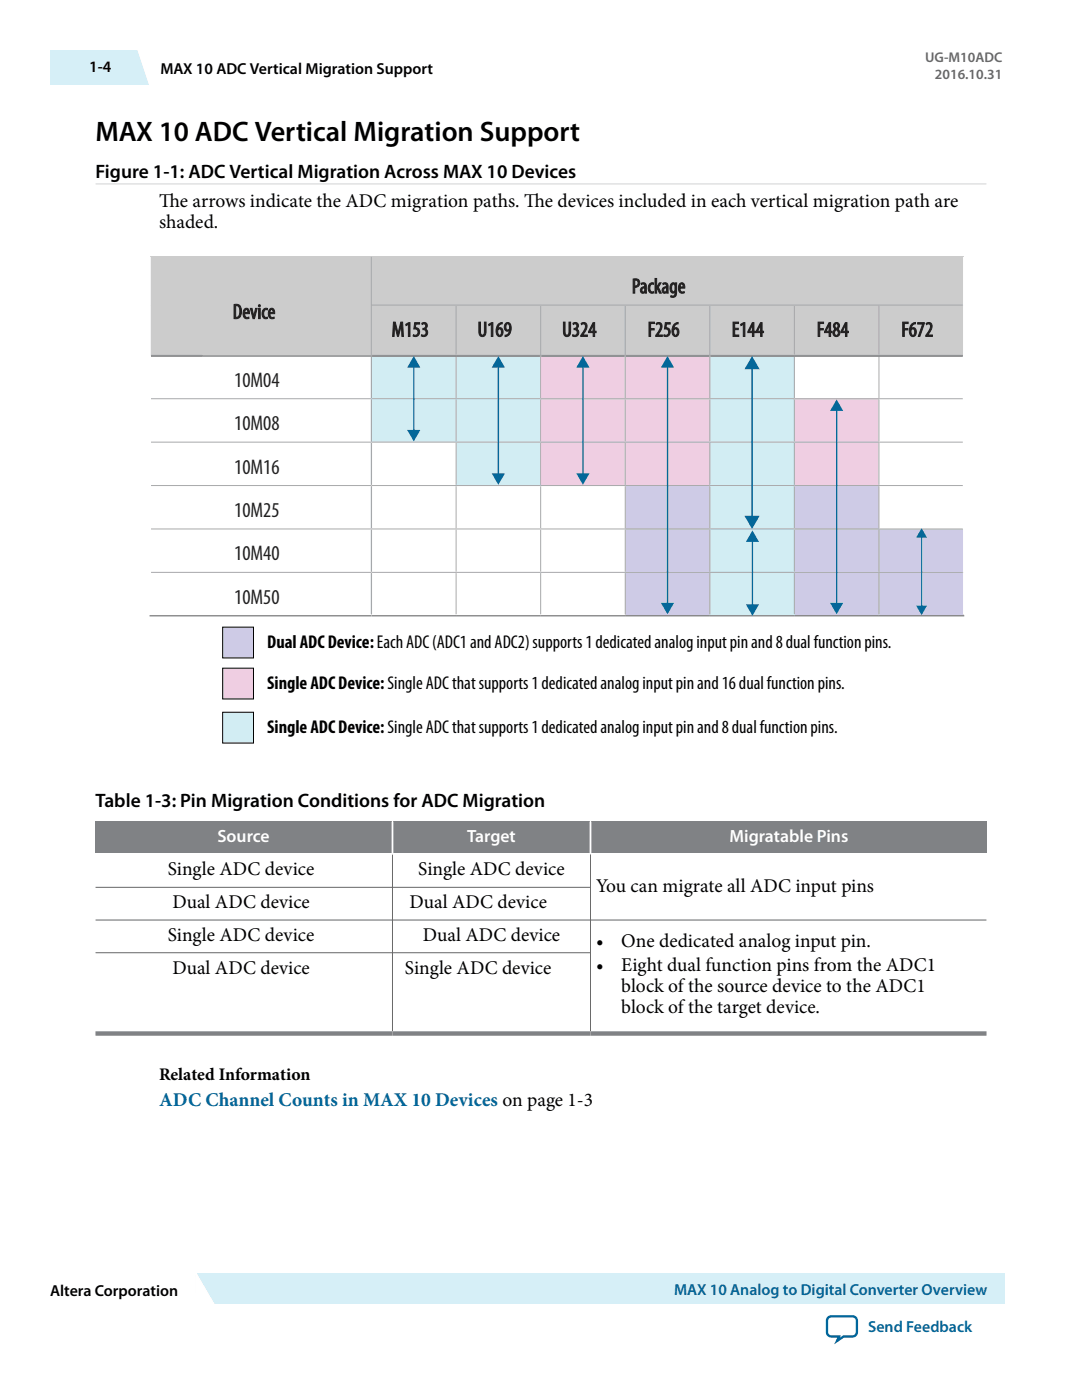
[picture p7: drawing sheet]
<svg xmlns="http://www.w3.org/2000/svg" width="216mm" height="279mm" viewBox="0 0 216 279" stroke-linecap="round" stroke-linejoin="round" font-family="sans-serif">
<defs><g id="words">
<text font-size="5.6" x="19" y="28.1">MAX 10 ADC Vertical Migration Support</text>
<g font-size="4.2" fill="#231f20">
<text x="126.1" y="58.5">Package</text>
<text x="46.4" y="63.6">Device</text>
<text x="78.2" y="67.1">M153</text>
<text x="95.3" y="67.1">U169</text>
<text x="112.2" y="67.1">U324</text>
<text x="129.2" y="67.1">F256</text>
<text x="146" y="67.1">E144</text>
<text x="163" y="67.1">F484</text>
<text x="179.9" y="67.1">F672</text>
<text x="46.7" y="77.2">10M04</text>
<text x="46.7" y="85.9">10M08</text>
<text x="46.7" y="94.5">10M16</text>
<text x="46.7" y="103.2">10M25</text>
<text x="46.7" y="111.8">10M40</text>
<text x="46.7" y="120.5">10M50</text>
</g>
<g font-size="3.9">
<text x="19" y="35.5">Figure 1-1: ADC Vertical Migration Across MAX 10 Devices</text>
<text x="31.7" y="41.3">T</text>
<text x="31.7" y="41.3">he arrows indicate the ADC migration paths. T</text>
<text x="104.6" y="41.3">he devices included in each vertical migration path are</text>
<text x="31.7" y="45.6">shaded.</text>
<text x="19" y="161">Table 1-3: Pin Migration Conditions for ADC Migration</text>
<text x="33.5" y="174.7">Single ADC device</text>
<text x="83.5" y="174.7">Single ADC device</text>
<text x="119" y="178">You can migrate all ADC input pins</text>
<text x="34.4" y="181.2">Dual ADC device</text>
<text x="81.7" y="181.2">Dual ADC device</text>
<text x="33.5" y="187.8">Single ADC device</text>
<text x="84.3" y="187.8">Dual ADC device</text>
<text x="119" y="189">•</text>
<text x="124" y="189">One dedicated analog input pin.</text>
<text x="34.4" y="194.3">Dual ADC device</text>
<text x="80.8" y="194.3">Single ADC device</text>
<text x="119" y="193.8">•</text>
<text x="124" y="193.8">Eight dual function pins from the ADC1</text>
<text x="124" y="202.3">block of the target device.</text>
<text x="124" y="198">block of the source device to the ADC1</text>
</g>
<text font-size="3.9" fill="#069" x="31.8" y="220.8">ADC Channel Counts in MAX 10 Devices on page 1-3</text>
<g font-size="3.7">
<text x="53.3" y="129.3">Dual ADC Device:Each ADC (ADC1 and ADC2) supports 1 dedicated analog input pin and 8 dual function pins.</text>
<text x="53.3" y="137.5">Single ADC Device:Single ADC that supports 1 dedicated analog input pin and 16 dual function pins.</text>
<text x="53.3" y="146.3">Single ADC Device:Single ADC that supports 1 dedicated analog input pin and 8 dual function pins.</text>
</g>
<g font-size="3.5" fill="#fff">
<text x="43.4" y="168">Source</text>
<text x="93.2" y="168">Target</text>
<text x="145.6" y="168">Migratable Pins</text>
</g>
<text font-size="3.5" x="31.7" y="215.5">Related Information</text>
<g font-size="3.2">
<text x="17.8" y="14.4">1-4</text>
<text x="32" y="14.7">MAX 10 ADC Vertical Migration Support</text>
<text x="10" y="258.7">Altera Corporation</text>
</g>
<g font-size="3.2" fill="#069">
<text x="134.5" y="258.4">MAX 10 Analog to Digital Converter Overview</text>
<text x="173.2" y="265.9">Send Feedback</text>
</g>
<g font-size="2.8" fill="#666">
<text x="184.6" y="12.4">UG-M10ADC</text>
<text x="186.6" y="15.8">2016.10.31</text>
</g>
</g></defs>
<path d="M19 36.7h177.8" fill="none" stroke="#d1d3d4" stroke-width=".2"/>
<g fill="#ccc">
<path d="M175.4 60.9h16.9v10.2h-16.9z"/>
<path d="M158.5 60.9h16.9v10.2h-16.9z"/>
<path d="M141.6 60.9h16.9v10.2h-16.9z"/>
<path d="M124.8 60.9h16.8v10.2h-16.8z"/>
<path d="M107.9 60.9h16.9v10.2h-16.9z"/>
<path d="M91 60.9h16.9v10.2h-16.9z"/>
<path d="M74 60.9h17v10.2h-17z"/>
<path d="M74 51.1h118.3v9.8h-118.3z"/>
<path d="M30 51.1h44.1v20h-44.1z"/>
</g>
<g fill="#fff">
<path d="M107.9 114.2h16.9v8.7h-16.9z"/>
<path d="M91 114.2h16.9v8.7h-16.9z"/>
<path d="M91 105.6h16.9v8.6h-16.9z"/>
<path d="M91 96.9h16.9v8.7h-16.9z"/>
<path d="M74.1 88.2h16.9v8.7h-16.9z"/>
</g>
<g fill="#cecbe6">
<path d="M175.4 114.2h16.9v8.7h-16.9z"/>
<path d="M158.5 114.2h16.9v8.7h-16.9z"/>
</g>
<path d="M141.6 114.2h16.9v8.7h-16.9z" fill="#d2edf3"/>
<g fill="#cecbe6">
<path d="M124.8 114.2h16.8v8.7h-16.8z"/>
<path d="M175.4 105.6h16.9v8.6h-16.9z"/>
<path d="M158.5 105.6h16.9v8.6h-16.9z"/>
</g>
<path d="M141.6 105.6h16.9v8.6h-16.9z" fill="#d2edf3"/>
<g fill="#cecbe6">
<path d="M124.8 105.6h16.8v8.6h-16.8z"/>
<path d="M158.5 96.9h16.9v8.7h-16.9z"/>
</g>
<g fill="#efcee2">
<path d="M158.5 88.2h16.9v8.7h-16.9z"/>
<path d="M158.5 79.6h16.9v8.6h-16.9z"/>
</g>
<path d="M141.6 96.9h16.9v8.7h-16.9z" fill="#d2edf3"/>
<path d="M124.8 96.9h16.8v8.7h-16.8z" fill="#cecbe6"/>
<path d="M141.6 88.2h16.9v8.7h-16.9z" fill="#d2edf3"/>
<g fill="#efcee2">
<path d="M124.8 88.2h16.8v8.7h-16.8z"/>
<path d="M107.9 88.2h16.9v8.7h-16.9z"/>
</g>
<g fill="#d2edf3">
<path d="M91 88.2h16.9v8.7h-16.9z"/>
<path d="M141.6 79.6h16.9v8.6h-16.9z"/>
<path d="M141.6 70.9h16.9v8.7h-16.9z"/>
</g>
<g fill="#efcee2">
<path d="M124.8 79.6h16.8v8.6h-16.8z"/>
<path d="M107.9 79.6h16.9v8.6h-16.9z"/>
</g>
<g fill="#d2edf3">
<path d="M91 79.6h16.9v8.6h-16.9z"/>
<path d="M74.1 79.6h16.9v8.6h-16.9z"/>
</g>
<g fill="#efcee2">
<path d="M124.8 70.9h16.8v8.7h-16.8z"/>
<path d="M107.9 70.9h16.9v8.7h-16.9z"/>
</g>
<g fill="#d2edf3">
<path d="M91 70.9h16.9v8.7h-16.9z"/>
<path d="M74.1 70.9h16.9v8.7h-16.9z"/>
</g>
<path d="M107.9 105.6h16.9v8.6h-16.9zM107.9 96.9h16.9v8.7h-16.9z" fill="#fff"/>
<g fill="none" stroke="#a6a8ab" stroke-width=".2">
<path d="M74.1 51.3v28.1M30 70.9h10.4M30.1 71.1h10.3M30.1 79.6h162M74.1 79.7v8.4M74.1 70.9h118M74.1 60.9h118M91 61v9.8M91 71.1v8.3M91 79.7v8.4M107.9 61v18.4M107.9 79.7v8.4"/>
<path d="M124.8 61v18.4M124.8 79.7v8.4M141.6 61v18.4M141.6 79.7v8.4M158.5 61v9.8M158.5 71.1v8.3M158.5 79.7v8.4M175.4 61v9.8M175.4 71.1v8.3M175.4 79.7v8.4M192.1 71.1h-118v8.3M30.1 88.2h162"/>
<path d="M30.1 96.9h162M74.1 88.4v8.4M74.1 97.1v8.3M91 88.4v8.4M91 97.1v8.3M107.9 88.4v8.4M107.9 97.1v8.3M124.8 88.4v8.4M124.8 97.1v8.3M141.6 88.4v8.4M141.6 97.1v8.3M158.5 88.4v8.4"/>
<path d="M158.5 97.1v8.3M175.4 88.4v8.4M175.4 97.1v8.3M30.1 105.6h162M30.1 114.2h162M74.1 105.7v8.4M74.1 114.4v8.2M91 105.7v8.4M91 114.4v8.2M107.9 105.7v8.4M107.9 114.4v8.2M124.8 105.7v8.4"/>
<path d="M124.8 114.4v8.2M141.6 105.7v8.4M141.6 114.4v8.2M158.5 105.7v8.4M158.5 114.4v8.2M175.4 105.7v8.4M175.4 114.4v8.2"/>
</g>
<path d="M30.1 71.1h77.6M108 71.1h16.6M124.9 71.1h16.6M141.8 71.1h50.3M29.8 122.9h162.6" fill="none" stroke="#808184" stroke-width=".26"/>
<path d="M30 51.3v71.3M192.3 51.3v71.3" fill="none" stroke="#fff" stroke-width=".2"/>
<path d="M44.4 125.2h6.2v6.1h-6.2z" fill="#cecbe6"/>
<path d="M44.4 125.2h6.2v6.1h-6.2z" fill="none" stroke="#000" stroke-width=".2"/>
<path d="M44.4 133.3h6.2v6.2h-6.2z" fill="#efcee2"/>
<path d="M44.4 133.3h6.2v6.2h-6.2z" fill="none" stroke="#000" stroke-width=".2"/>
<path d="M44.4 142.1h6.2v6.2h-6.2z" fill="#d2edf3"/>
<path d="M44.4 142.1h6.2v6.2h-6.2z" fill="none" stroke="#000" stroke-width=".2"/>
<path d="M82.6 73v13.2" fill="none" stroke="#046799" stroke-width=".26"/>
<g fill="#046799">
<path d="M81.2 85.8h2.7l-1.3 2.3z"/>
<path d="M82.6 71.1l1.3 2.2h-2.7z"/>
</g>
<path d="M150.1 107.8v13.2" fill="none" stroke="#046799" stroke-width=".26"/>
<g fill="#046799">
<path d="M148.8 120.6h2.7l-1.4 2.3z"/>
<path d="M150.1 105.9l1.4 2.2h-2.7z"/>
</g>
<path d="M99.4 73v21.9" fill="none" stroke="#046799" stroke-width=".26"/>
<g fill="#046799">
<path d="M98.1 94.5h2.7l-1.4 2.3z"/>
<path d="M99.4 71.1l1.4 2.2h-2.7z"/>
</g>
<path d="M116.3 73v21.9" fill="none" stroke="#046799" stroke-width=".26"/>
<g fill="#046799">
<path d="M115 94.5h2.6l-1.3 2.3z"/>
<path d="M116.3 71.1l1.3 2.2h-2.6z"/>
</g>
<path d="M183.9 107v14.2" fill="none" stroke="#046799" stroke-width=".22"/>
<g fill="#046799">
<path d="M182.8 120.9h2.2l-1.1 1.8z"/>
<path d="M183.9 105.4l1.1 1.9h-2.2z"/>
</g>
<path d="M166.9 81.6v39.1" fill="none" stroke="#046799" stroke-width=".26"/>
<g fill="#046799">
<path d="M165.6 120.3h2.7l-1.4 2.3z"/>
<path d="M166.9 79.7l1.4 2.3h-2.7z"/>
</g>
<path d="M150.1 73.3v30.1" fill="none" stroke="#046799" stroke-width=".3"/>
<g fill="#046799">
<path d="M148.5 102.9h3.1l-1.5 2.7z"/>
<path d="M150.1 71.1l1.5 2.6h-3.1z"/>
</g>
<path d="M133.2 73v47.7" fill="none" stroke="#046799" stroke-width=".26"/>
<g fill="#046799">
<path d="M131.9 120.3h2.6l-1.3 2.3z"/>
<path d="M133.2 71.1l1.3 2.2h-2.6z"/>
</g>
<g fill="#808285">
<path d="M19 163.9h59.1v6.4h-59.1z" fill-rule="evenodd"/>
<path d="M78.5 163.9h39.2v6.4h-39.2z" fill-rule="evenodd"/>
<path d="M118 163.9h78.8v6.4h-78.8z" fill-rule="evenodd"/>
</g>
<path d="M19 170.5h177.8M78.3 163.9v6.6M117.8 163.9v6.6" fill="none" stroke="#fff" stroke-width=".35"/>
<path d="M19 177.1h98.9M78.3 170.5v35.3M117.8 170.5v35.3M19 183.6h177.8M19 190.1h98.9" fill="none" stroke="#666" stroke-width=".2"/>
<path d="M196.8 206.3h-177.8" fill="none" stroke="#808285" stroke-width=".88"/>
<path d="M10 10h17.4l2.6 6.8h-20z" fill="#d6eff7"/>
<path d="M39 254h161.5v6.2h-161.5z" fill-rule="evenodd" fill="#d6eff7"/>
<path d="M39.1 254l4.4 6.2h-4.5z" fill="#fff"/>
<path d="M39 260.2l.1-6.2 3.6 6.2" fill="none" stroke="#fff" stroke-width=".27"/>
<path d="M165.3 263l.6-.3h4.2a.85 .85 0 0 1 .9 .9v2.3a.85 .85 0 0 1-.9 .8h-1.8l-1.3 .9 .4-.9h-1.5a.85 .85 0 0 1-.9-.8v-2.3z" fill="none" stroke="#0065a4" stroke-width=".46"/>
<use href="#words"/>
</svg>
